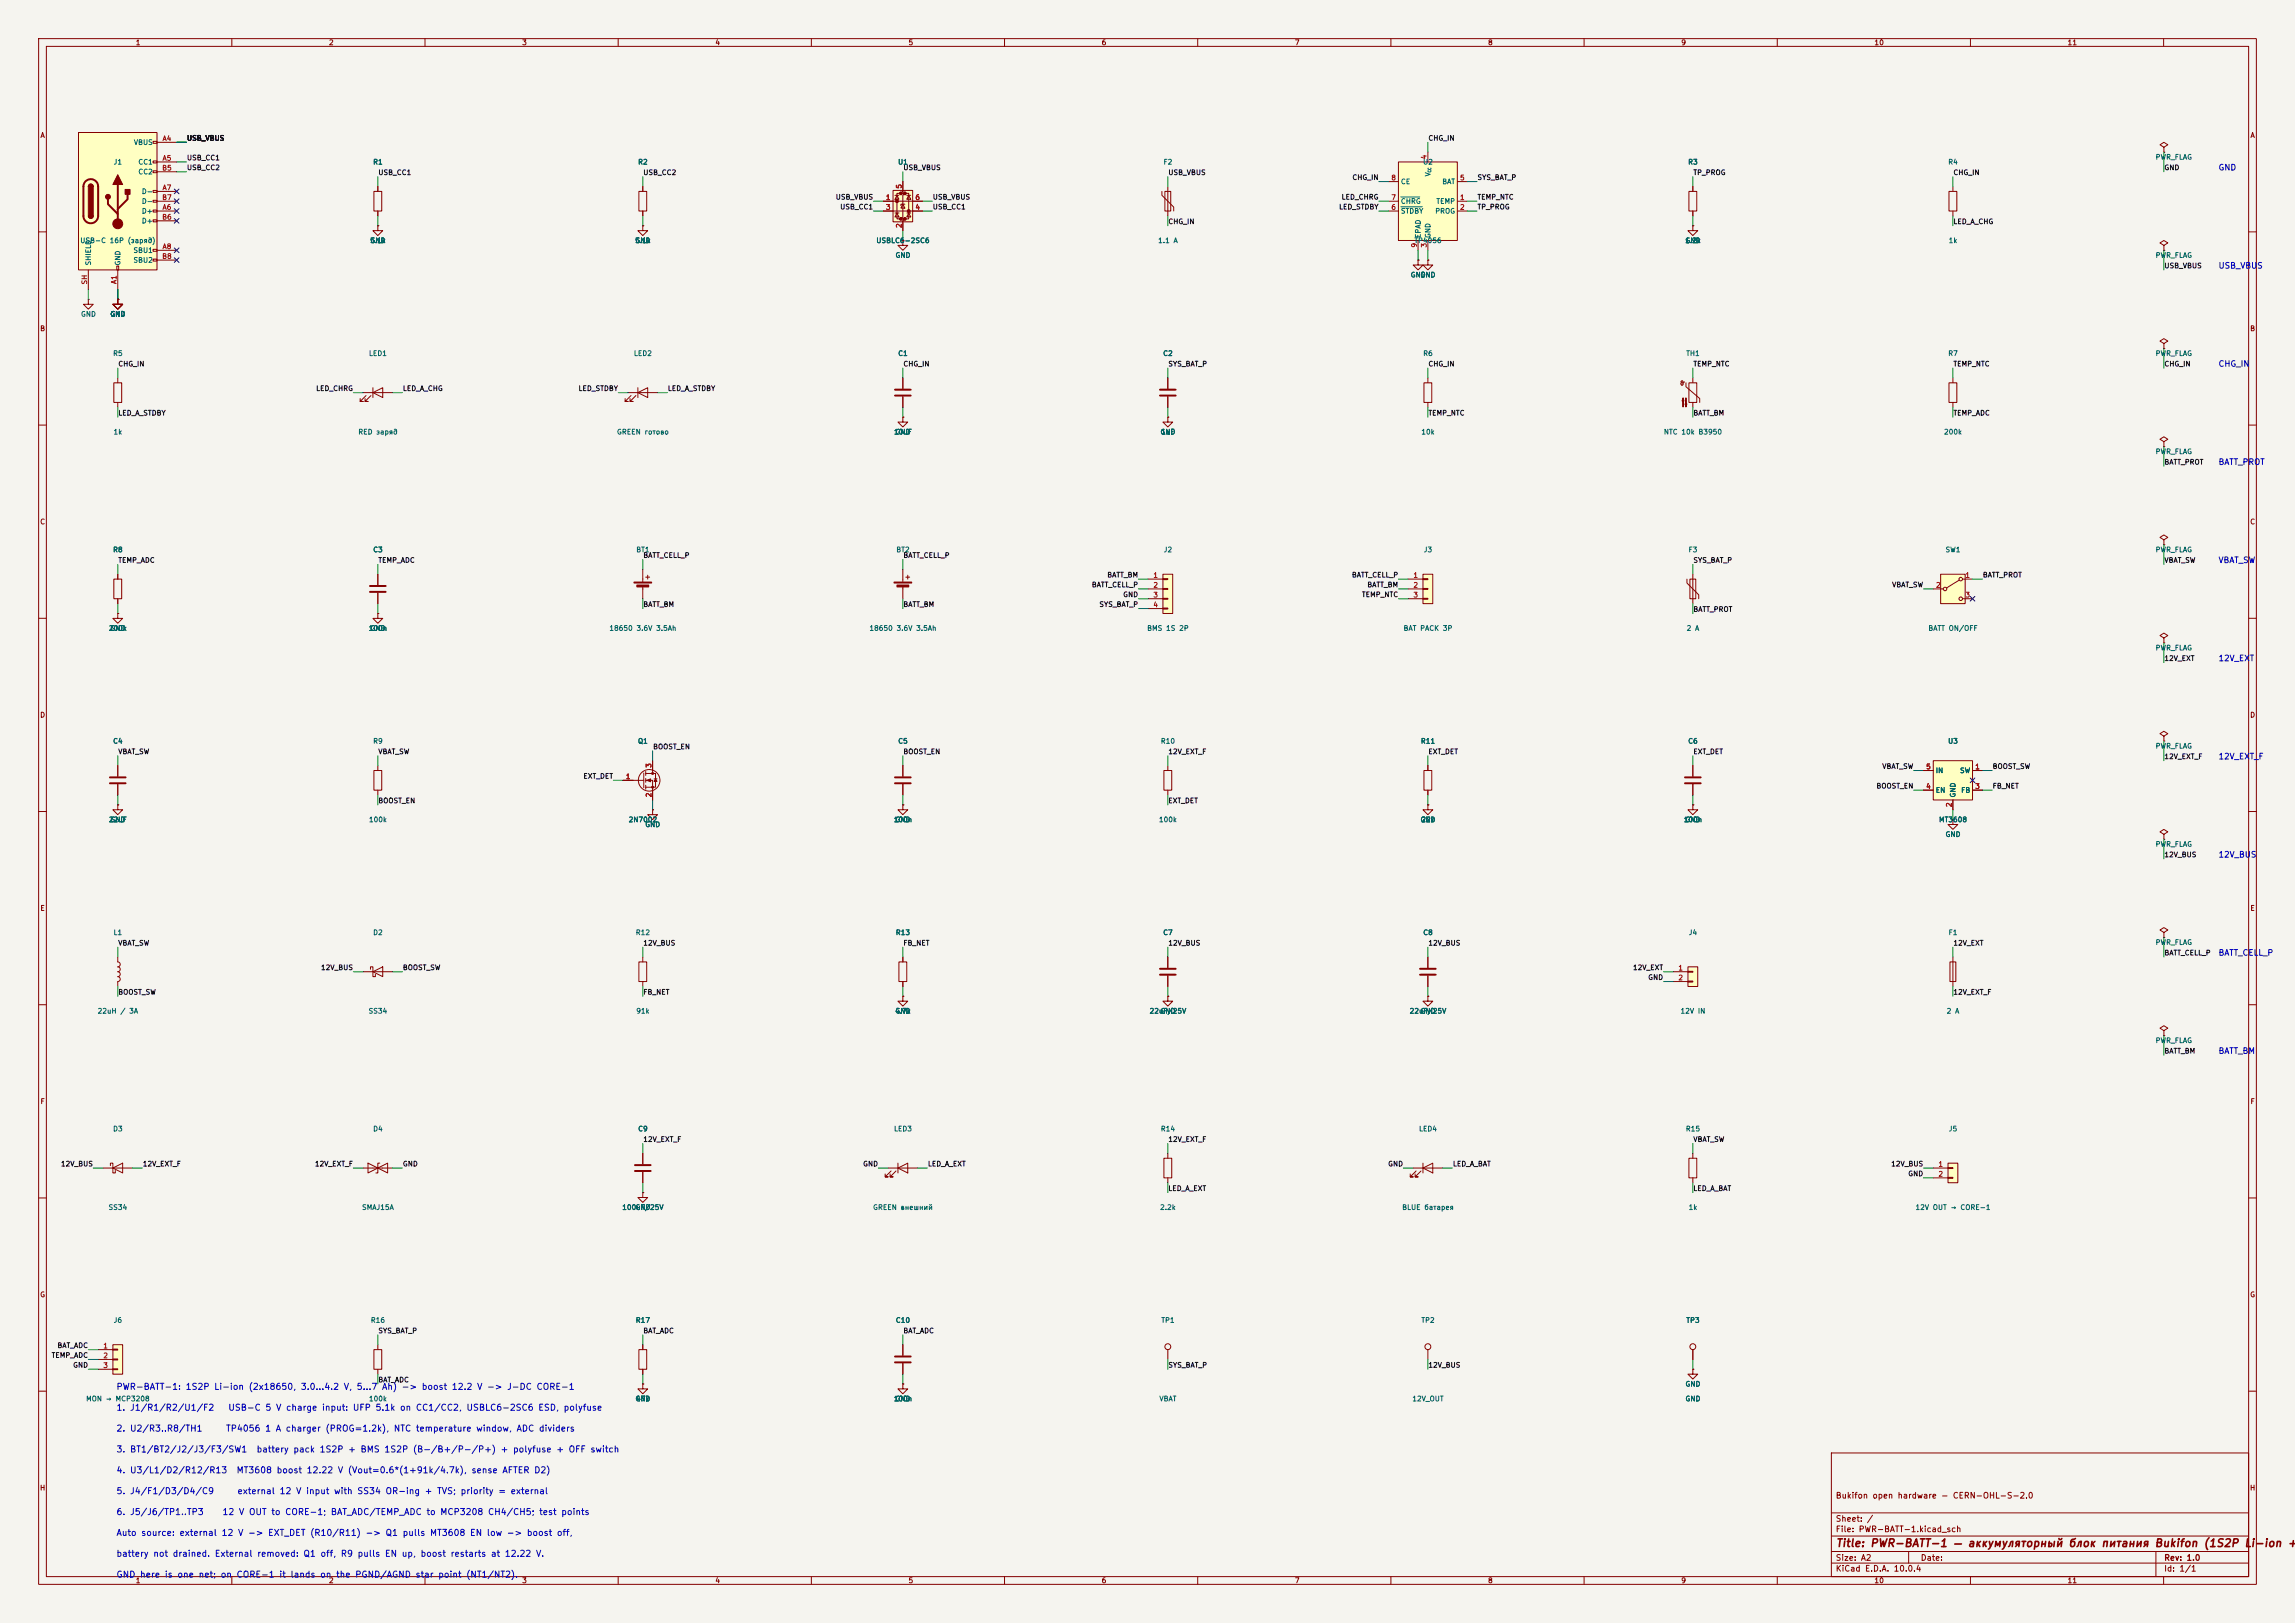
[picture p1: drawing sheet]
<svg xmlns="http://www.w3.org/2000/svg" width="594mm" height="420mm" viewBox="0 0 594 420" stroke-linecap="round" stroke-linejoin="round" font-family="sans-serif">
<defs><g id="words">
<text font-size="2" fill="#840000" x="475" y="400.8">Title: PWR-BATT-1 — аккумуляторный блок питания Bukifon (1S2P Li-ion +</text>
<g font-size="1.6" fill="#0000c2">
<text x="30" y="365.4">1. J1/R1/R2/U1/F2</text>
<text x="30" y="360">PWR-BATT-1: 1S2P Li-ion (2x18650, 3.0...4.2 V, 5...7 Ah) -&gt; boost 12.2 V -&gt; J-DC CORE-1</text>
<text x="59" y="365.4">USB-C 5 V charge input: UFP 5.1k on CC1/CC2, USBLC6-2SC6 ESD, polyfuse</text>
<text x="30" y="370.8">2. U2/R3..R8/TH1</text>
<text x="58.3" y="370.8">TP4056 1 A charger (PROG=1.2k), NTC temperature window, ADC dividers</text>
<text x="30" y="376.2">3. BT1/BT2/J2/J3/F3/SW1</text>
<text x="66.3" y="376.2">battery pack 1S2P + BMS 1S2P (B-/B+/P-/P+) + polyfuse + OFF switch</text>
<text x="30" y="381.6">4. U3/L1/D2/R12/R13</text>
<text x="61.1" y="381.6">MT3608 boost 12.22 V (Vout=0.6*(1+91k/4.7k), sense AFTER D2)</text>
<text x="30" y="387">5. J4/F1/D3/D4/C9</text>
<text x="61.3" y="387">external 12 V input with SS34 OR-ing + TVS; priority = external</text>
<text x="30" y="392.4">6. J5/J6/TP1..TP3</text>
<text x="57.4" y="392.4">12 V OUT to CORE-1; BAT_ADC/TEMP_ADC to MCP3208 CH4/CH5; test points</text>
<text x="30" y="397.8">Auto source: external 12 V -&gt; EXT_DET (R10/R11) -&gt; Q1 pulls MT3608 EN low -&gt; boost off,</text>
<text x="30" y="403.2">battery not drained. External removed: Q1 off, R9 pulls EN up, boost restarts at 12.22 V.</text>
<text x="30" y="408.6">GND here is one net; on</text>
<text x="61.1" y="408.6">CORE-1 it lands on the PGND/AGND star point (NT1/NT2).</text>
</g>
<g font-size="1.5" fill="#0000c2">
<text x="574.1" y="44.5">GND</text>
<text x="574.1" y="69.9">USB_VBUS</text>
<text x="574.1" y="95.3">CHG_IN</text>
<text x="574.1" y="120.7">BATT_PROT</text>
<text x="574.1" y="146.1">VBAT_SW</text>
<text x="574.1" y="171.5">12V_EXT</text>
<text x="574.1" y="196.9">12V_EXT_F</text>
<text x="574.1" y="222.3">12V_BUS</text>
<text x="574.1" y="247.7">BATT_CELL_P</text>
<text x="574.1" y="273.1">BATT_BM</text>
</g>
<g font-size="1.5" fill="#840000">
<text x="475" y="388.1">Bukifon open hardware - CERN-OHL-S-2.0</text>
<text x="475" y="394.1">Sheet: /</text>
<text x="475" y="396.8">File: PWR-BATT-1.kicad_sch</text>
<text x="475" y="407">KiCad E.D.A. 10.0.4</text>
<text x="475" y="404.2">Size: A2</text>
<text x="497" y="404.2">Date:</text>
<text x="560" y="404.2">Rev: 1.0</text>
<text x="560" y="407">Id: 1/1</text>
</g>
<g font-size="1.3" fill="#840000">
<text x="35" y="12">1</text>
<text x="85" y="12">2</text>
<text x="135" y="12">3</text>
<text x="185" y="12">4</text>
<text x="235" y="12">5</text>
<text x="285" y="12">6</text>
<text x="335" y="12">7</text>
<text x="385" y="12">8</text>
<text x="435" y="12">9</text>
<text x="485" y="12">10</text>
<text x="535" y="12">11</text>
<text x="10.3" y="36">A</text>
<text x="582.3" y="36">A</text>
<text x="10.3" y="86">B</text>
<text x="582.3" y="86">B</text>
<text x="10.3" y="136">C</text>
<text x="582.3" y="136">C</text>
<text x="10.3" y="186">D</text>
<text x="582.3" y="186">D</text>
<text x="10.3" y="236">E</text>
<text x="582.3" y="236">E</text>
<text x="10.3" y="286">F</text>
<text x="582.3" y="286">F</text>
<text x="10.3" y="336">G</text>
<text x="582.3" y="336">G</text>
<text x="10.2" y="386">H</text>
<text x="582.2" y="386">H</text>
<text x="35" y="410">1</text>
<text x="85" y="410">2</text>
<text x="135" y="410">3</text>
<text x="185" y="410">4</text>
<text x="235" y="410">5</text>
<text x="285" y="410">6</text>
<text x="335" y="410">7</text>
<text x="385" y="410">8</text>
<text x="435" y="410">9</text>
<text x="485" y="410">10</text>
<text x="535" y="410">11</text>
</g>
<g font-size="1.3" fill="#006464">
<text x="34.5" y="37.8">VBUS</text>
<text x="557.8" y="41.6">PWR_FLAG</text>
<text x="29.3" y="42.9">J1</text>
<text x="35.7" y="42.9">CC1</text>
<text x="35.7" y="45.4">CC2</text>
<text x="96.4" y="42.9">R1</text>
<text x="165" y="42.9">R2</text>
<text x="232.3" y="42.9">U1</text>
<text x="301" y="42.9">F2</text>
<text x="362.5" y="48">CE</text>
<text x="368.2" y="42.9">U2</text>
<text x="370.5" y="45.8" transform="rotate(-90 370.5 45.8)">V</text>
<text x="373.2" y="48">BAT</text>
<text x="436.8" y="42.9">R3</text>
<text x="504.1" y="42.9">R4</text>
<text x="36.6" y="50.5">D-</text>
<text x="36.6" y="53">D-</text>
<text x="362.5" y="53">CHRG</text>
<text x="371.6" y="53">TEMP</text>
<text x="36.6" y="55.6">D+</text>
<text x="36.6" y="58.1">D+</text>
<text x="362.5" y="55.6">STDBY</text>
<text x="371.3" y="55.6">PROG</text>
<text x="20.6" y="63.2">USB-C 16P (заряд)</text>
<text x="34.4" y="65.7">SBU1</text>
<text x="95.7" y="63.2">5.1k</text>
<text x="95.8" y="63.2">GND</text>
<text x="164.2" y="63.2">5.1k</text>
<text x="164.3" y="63.2">GND</text>
<text x="226.7" y="63.2">USBLC6-2SC6</text>
<text x="299.6" y="63.2">1.1 A</text>
<text x="365.9" y="63.2">TP4056</text>
<text x="368" y="61.7" transform="rotate(-90 368 61.7)">EPAD</text>
<text x="370.5" y="61.7" transform="rotate(-90 370.5 61.7)">GND</text>
<text x="436" y="63.2">1.2k</text>
<text x="436.1" y="63.2">GND</text>
<text x="504.2" y="63.2">1k</text>
<text x="23.8" y="68.8" transform="rotate(-90 23.8 68.8)">SHIELD</text>
<text x="31.5" y="68.8" transform="rotate(-90 31.5 68.8)">GND</text>
<text x="34.4" y="68.3">SBU2</text>
<text x="231.6" y="67">GND</text>
<text x="557.8" y="67">PWR_FLAG</text>
<text x="365" y="72.1">GND</text>
<text x="367.5" y="72.1">GND</text>
<text x="20.8" y="82.3">GND</text>
<text x="28.4" y="82.3">GND</text>
<text x="29.1" y="92.4">R5</text>
<text x="95.4" y="92.4">LED1</text>
<text x="163.9" y="92.4">LED2</text>
<text x="232.3" y="92.4">C1</text>
<text x="300.9" y="92.4">C2</text>
<text x="368.2" y="92.4">R6</text>
<text x="436.3" y="92.4">TH1</text>
<text x="504.1" y="92.4">R7</text>
<text x="557.8" y="92.4">PWR_FLAG</text>
<text x="29.3" y="112.7">1k</text>
<text x="92.6" y="112.7">RED заряд</text>
<text x="159.6" y="112.7">GREEN готово</text>
<text x="231.3" y="112.7">10uF</text>
<text x="231.6" y="112.7">GND</text>
<text x="300.2" y="112.7">GND</text>
<text x="300.4" y="112.7">1uF</text>
<text x="367.7" y="112.7">10k</text>
<text x="430.5" y="112.7">NTC 10k B3950</text>
<text x="503" y="112.7">200k</text>
<text x="557.8" y="117.8">PWR_FLAG</text>
<text x="29.1" y="143.2">R8</text>
<text x="96.4" y="143.2">C3</text>
<text x="164.5" y="143.2">BT1</text>
<text x="231.9" y="143.2">BT2</text>
<text x="301.1" y="143.2">J2</text>
<text x="368.4" y="143.2">J3</text>
<text x="436.9" y="143.2">F3</text>
<text x="503.4" y="143.2">SW1</text>
<text x="557.8" y="143.2">PWR_FLAG</text>
<text x="28.1" y="163.5">200k</text>
<text x="28.4" y="163.5">GND</text>
<text x="95.3" y="163.5">100n</text>
<text x="95.8" y="163.5">GND</text>
<text x="157.6" y="163.5">18650 3.6V 3.5Ah</text>
<text x="224.9" y="163.5">18650 3.6V 3.5Ah</text>
<text x="296.8" y="163.5">BMS 1S 2P</text>
<text x="363.1" y="163.5">BAT PACK 3P</text>
<text x="436.4" y="163.5">2 A</text>
<text x="499" y="163.5">BATT ON/OFF</text>
<text x="557.8" y="168.6">PWR_FLAG</text>
<text x="29.1" y="192.7">C4</text>
<text x="96.4" y="192.7">R9</text>
<text x="165" y="192.7">Q1</text>
<text x="232.3" y="192.7">C5</text>
<text x="300.3" y="192.7">R10</text>
<text x="367.6" y="192.7">R11</text>
<text x="436.8" y="192.7">C6</text>
<text x="504.1" y="192.7">U3</text>
<text x="557.8" y="194">PWR_FLAG</text>
<text x="500.9" y="200.4">IN</text>
<text x="507.2" y="200.4">SW</text>
<text x="500.9" y="205.4">EN</text>
<text x="506.4" y="206.5" transform="rotate(-90 506.4 206.5)">GND</text>
<text x="507.5" y="205.4">FB</text>
<text x="28.1" y="213.1">22uF</text>
<text x="28.4" y="213.1">GND</text>
<text x="95.4" y="213.1">100k</text>
<text x="162.6" y="213.1">2N7002</text>
<text x="166.9" y="214.3">GND</text>
<text x="231.2" y="213.1">100n</text>
<text x="231.6" y="213.1">GND</text>
<text x="299.8" y="213.1">100k</text>
<text x="367.5" y="213.1">GND</text>
<text x="367.7" y="213.1">22k</text>
<text x="435.7" y="213.1">100n</text>
<text x="436.1" y="213.1">GND</text>
<text x="501.7" y="213.1">MT3608</text>
<text x="503.4" y="216.9">GND</text>
<text x="557.8" y="219.4">PWR_FLAG</text>
<text x="29.3" y="242.3">L1</text>
<text x="96.4" y="242.3">D2</text>
<text x="164.4" y="242.3">R12</text>
<text x="231.7" y="242.3">R13</text>
<text x="300.9" y="242.3">C7</text>
<text x="368.2" y="242.3">C8</text>
<text x="437" y="242.3">J4</text>
<text x="504.2" y="242.3">F1</text>
<text x="557.8" y="244.8">PWR_FLAG</text>
<text x="25.1" y="262.6">22uH / 3A</text>
<text x="95.3" y="262.6">SS34</text>
<text x="164.5" y="262.6">91k</text>
<text x="231.6" y="262.6">4.7k</text>
<text x="231.6" y="262.6">GND</text>
<text x="297.4" y="262.6">22uF/25V</text>
<text x="300.2" y="262.6">GND</text>
<text x="364.7" y="262.6">22uF/25V</text>
<text x="367.5" y="262.6">GND</text>
<text x="434.8" y="262.6">12V IN</text>
<text x="503.7" y="262.6">2 A</text>
<text x="557.8" y="270.2">PWR_FLAG</text>
<text x="29.1" y="293.1">D3</text>
<text x="96.4" y="293.1">D4</text>
<text x="165" y="293.1">C9</text>
<text x="231.3" y="293.1">LED3</text>
<text x="300.3" y="293.1">R14</text>
<text x="367.1" y="293.1">LED4</text>
<text x="436.2" y="293.1">R15</text>
<text x="504.3" y="293.1">J5</text>
<text x="28" y="313.4">SS34</text>
<text x="93.6" y="313.4">SMAJ15A</text>
<text x="160.9" y="313.4">100uF/25V</text>
<text x="164.3" y="313.4">GND</text>
<text x="225.8" y="313.4">GREEN внешний</text>
<text x="300.1" y="313.4">2.2k</text>
<text x="362.8" y="313.4">BLUE батарея</text>
<text x="436.9" y="313.4">1k</text>
<text x="495.7" y="313.4">12V OUT → CORE-1</text>
<text x="29.3" y="342.6">J6</text>
<text x="95.8" y="342.6">R16</text>
<text x="164.4" y="342.6">R17</text>
<text x="231.7" y="342.6">C10</text>
<text x="300.4" y="342.6">TP1</text>
<text x="367.7" y="342.6">TP2</text>
<text x="436.3" y="342.6">TP3</text>
<text x="436.1" y="359.1">GND</text>
<text x="22.2" y="362.9">MON → MCP3208</text>
<text x="95.4" y="362.9">100k</text>
<text x="164.3" y="362.9">GND</text>
<text x="164.5" y="362.9">47k</text>
<text x="231.2" y="362.9">100n</text>
<text x="231.6" y="362.9">GND</text>
<text x="300" y="362.9">VBAT</text>
<text x="365.4" y="362.9">12V_OUT</text>
<text x="436.1" y="362.9">GND</text>
</g>
<g font-size="1.3" fill="#a90000">
<text x="41.9" y="36.8">A4</text>
<text x="41.9" y="41.9">A5</text>
<text x="369.5" y="41.3" transform="rotate(-90 369.5 41.3)">4</text>
<text x="41.8" y="44.4">B5</text>
<text x="360" y="47">8</text>
<text x="377.8" y="47">5</text>
<text x="41.8" y="52">B7</text>
<text x="41.9" y="49.5">A7</text>
<text x="229.2" y="52">1</text>
<text x="233.7" y="49" transform="rotate(-90 233.7 49)">5</text>
<text x="236.8" y="52">6</text>
<text x="360" y="52">7</text>
<text x="377.8" y="52">1</text>
<text x="41.8" y="57.1">B6</text>
<text x="41.9" y="54.6">A6</text>
<text x="229.2" y="54.6">3</text>
<text x="233.7" y="59.1" transform="rotate(-90 233.7 59.1)">2</text>
<text x="236.8" y="54.6">4</text>
<text x="360" y="54.6">6</text>
<text x="377.8" y="54.6">2</text>
<text x="41.9" y="64.7">A8</text>
<text x="367" y="64.2" transform="rotate(-90 367 64.2)">9</text>
<text x="369.5" y="64.2" transform="rotate(-90 369.5 64.2)">3</text>
<text x="41.8" y="67.3">B8</text>
<text x="22.8" y="73.8" transform="rotate(-90 22.8 73.8)">SH</text>
<text x="30.5" y="73.6" transform="rotate(-90 30.5 73.6)">A1</text>
<text x="298.4" y="149.8">1</text>
<text x="365.7" y="149.8">1</text>
<text x="508.6" y="149.8">1</text>
<text x="298.4" y="152.4">2</text>
<text x="298.4" y="154.9">3</text>
<text x="365.7" y="152.4">2</text>
<text x="365.7" y="154.9">3</text>
<text x="500.9" y="152.4">2</text>
<text x="508.6" y="154.9">3</text>
<text x="298.4" y="157.5">4</text>
<text x="161.9" y="201.9">1</text>
<text x="168.9" y="198.8" transform="rotate(-90 168.9 198.8)">3</text>
<text x="498.4" y="199.4">5</text>
<text x="511.1" y="199.4">1</text>
<text x="168.9" y="206.4" transform="rotate(-90 168.9 206.4)">2</text>
<text x="498.4" y="204.4">4</text>
<text x="505.4" y="209" transform="rotate(-90 505.4 209)">2</text>
<text x="511.1" y="204.4">3</text>
<text x="434.3" y="251.4">1</text>
<text x="434.3" y="254">2</text>
<text x="501.6" y="302.2">1</text>
<text x="501.6" y="304.8">2</text>
<text x="26.6" y="349.2">1</text>
<text x="26.6" y="351.8">2</text>
<text x="26.6" y="354.3">3</text>
</g>
<g font-size="1.3" fill="#0f0f0f">
<text x="48.3" y="36.7">USB_VBUS</text>
<text x="48.3" y="41.8">USB_CC1</text>
<text x="369.6" y="36.7">CHG_IN</text>
<text x="48.3" y="44.3">USB_CC2</text>
<text x="97.8" y="45.6">USB_CC1</text>
<text x="166.4" y="45.6">USB_CC2</text>
<text x="233.7" y="44.3">USB_VBUS</text>
<text x="302.3" y="45.6">USB_VBUS</text>
<text x="349.9" y="46.9">CHG_IN</text>
<text x="382.3" y="46.9">SYS_BAT_P</text>
<text x="438.1" y="45.6">TP_PROG</text>
<text x="505.5" y="45.6">CHG_IN</text>
<text x="560.1" y="44.3">GND</text>
<text x="216.2" y="51.9">USB_VBUS</text>
<text x="241.3" y="51.9">USB_VBUS</text>
<text x="347.1" y="51.9">LED_CHRG</text>
<text x="382.3" y="51.9">TEMP_NTC</text>
<text x="217.3" y="54.5">USB_CC1</text>
<text x="241.3" y="54.5">USB_CC1</text>
<text x="302.3" y="58.3">CHG_IN</text>
<text x="346.4" y="54.5">LED_STDBY</text>
<text x="382.3" y="54.5">TP_PROG</text>
<text x="505.5" y="58.3">LED_A_CHG</text>
<text x="560.1" y="69.7">USB_VBUS</text>
<text x="30.5" y="95.1">CHG_IN</text>
<text x="233.7" y="95.1">CHG_IN</text>
<text x="302.3" y="95.1">SYS_BAT_P</text>
<text x="369.6" y="95.1">CHG_IN</text>
<text x="438.1" y="95.1">TEMP_NTC</text>
<text x="505.5" y="95.1">TEMP_NTC</text>
<text x="560.1" y="95.1">CHG_IN</text>
<text x="81.7" y="101.5">LED_CHRG</text>
<text x="104.1" y="101.5">LED_A_CHG</text>
<text x="149.6" y="101.5">LED_STDBY</text>
<text x="172.7" y="101.5">LED_A_STDBY</text>
<text x="30.5" y="107.8">LED_A_STDBY</text>
<text x="369.6" y="107.8">TEMP_NTC</text>
<text x="438.1" y="107.8">BATT_BM</text>
<text x="505.5" y="107.8">TEMP_ADC</text>
<text x="560.1" y="120.5">BATT_PROT</text>
<text x="30.5" y="145.9">TEMP_ADC</text>
<text x="97.8" y="145.9">TEMP_ADC</text>
<text x="166.4" y="144.7">BATT_CELL_P</text>
<text x="233.7" y="144.7">BATT_CELL_P</text>
<text x="286.5" y="149.7">BATT_BM</text>
<text x="349.8" y="149.7">BATT_CELL_P</text>
<text x="438.1" y="145.9">SYS_BAT_P</text>
<text x="513.1" y="149.7">BATT_PROT</text>
<text x="560.1" y="145.9">VBAT_SW</text>
<text x="282.5" y="152.3">BATT_CELL_P</text>
<text x="290.6" y="154.8">GND</text>
<text x="352.4" y="154.8">TEMP_NTC</text>
<text x="353.8" y="152.3">BATT_BM</text>
<text x="489.6" y="152.3">VBAT_SW</text>
<text x="166.4" y="157.4">BATT_BM</text>
<text x="233.7" y="157.4">BATT_BM</text>
<text x="284.4" y="157.4">SYS_BAT_P</text>
<text x="438.1" y="158.6">BATT_PROT</text>
<text x="560.1" y="171.3">12V_EXT</text>
<text x="30.5" y="195.5">VBAT_SW</text>
<text x="97.8" y="195.5">VBAT_SW</text>
<text x="168.9" y="194.2">BOOST_EN</text>
<text x="233.7" y="195.5">BOOST_EN</text>
<text x="302.3" y="195.5">12V_EXT_F</text>
<text x="369.6" y="195.5">EXT_DET</text>
<text x="438.1" y="195.5">EXT_DET</text>
<text x="560.1" y="196.7">12V_EXT_F</text>
<text x="150.9" y="201.8">EXT_DET</text>
<text x="487.1" y="199.3">VBAT_SW</text>
<text x="515.6" y="199.3">BOOST_SW</text>
<text x="97.8" y="208.2">BOOST_EN</text>
<text x="302.3" y="208.2">EXT_DET</text>
<text x="485.5" y="204.3">BOOST_EN</text>
<text x="515.6" y="204.3">FB_NET</text>
<text x="560.1" y="222.1">12V_BUS</text>
<text x="30.5" y="245">VBAT_SW</text>
<text x="166.4" y="245">12V_BUS</text>
<text x="233.7" y="245">FB_NET</text>
<text x="302.3" y="245">12V_BUS</text>
<text x="369.6" y="245">12V_BUS</text>
<text x="505.5" y="245">12V_EXT</text>
<text x="83" y="251.3">12V_BUS</text>
<text x="104.1" y="251.3">BOOST_SW</text>
<text x="422.5" y="251.3">12V_EXT</text>
<text x="560.1" y="247.5">BATT_CELL_P</text>
<text x="30.5" y="257.7">BOOST_SW</text>
<text x="166.4" y="257.7">FB_NET</text>
<text x="426.5" y="253.9">GND</text>
<text x="505.5" y="257.7">12V_EXT_F</text>
<text x="560.1" y="272.9">BATT_BM</text>
<text x="166.4" y="295.8">12V_EXT_F</text>
<text x="302.3" y="295.8">12V_EXT_F</text>
<text x="438.1" y="295.8">VBAT_SW</text>
<text x="15.6" y="302.1">12V_BUS</text>
<text x="36.8" y="302.1">12V_EXT_F</text>
<text x="81.4" y="302.1">12V_EXT_F</text>
<text x="104.1" y="302.1">GND</text>
<text x="223.3" y="302.1">GND</text>
<text x="240" y="302.1">LED_A_EXT</text>
<text x="359.1" y="302.1">GND</text>
<text x="375.9" y="302.1">LED_A_BAT</text>
<text x="489.4" y="302.1">12V_BUS</text>
<text x="493.8" y="304.7">GND</text>
<text x="302.3" y="308.5">LED_A_EXT</text>
<text x="438.1" y="308.5">LED_A_BAT</text>
<text x="97.8" y="345.3">SYS_BAT_P</text>
<text x="166.4" y="345.3">BAT_ADC</text>
<text x="233.7" y="345.3">BAT_ADC</text>
<text x="13.2" y="351.7">TEMP_ADC</text>
<text x="14.7" y="349.1">BAT_ADC</text>
<text x="18.8" y="354.2">GND</text>
<text x="97.8" y="358">BAT_ADC</text>
<text x="302.3" y="354.2">SYS_BAT_P</text>
<text x="369.6" y="354.2">12V_BUS</text>
</g>
<text font-size=".8" fill="#006464" x="370.6" y="44.7" transform="rotate(-90 370.6 44.7)">CC</text>
</g></defs>
<path d="M0 0h594v420h-594z" fill="#f5f4ef" stroke="#f5f4ef" stroke-width=".26"/>
<g fill="none" stroke="#840000" stroke-width=".26">
<path d="M10 10h574v400h-574zM12 12h570v396h-570zM60 10v2M110 10v2M160 10v2M210 10v2M260 10v2M310 10v2M360 10v2M410 10v2M460 10v2M510 10v2"/>
<path d="M560 10v2M560.1 38.1l1-.6-1-.7-1 .7 1 .6v1.3M560.1 39.4h.1M504.4 49.5h2.1v5.1h-2.1zM505.5 48.3v1.2M505.5 54.6v1.3M10 60h2M560.1 63.5l1-.6-1-.7-1 .7 1 .6v1.3M560.1 64.8h.1M582 60h2M504.4 99.1h2.1v5h-2.1zM505.5 97.8v1.3"/>
<path d="M560.1 88.9l1-.6-1-.7-1 .7 1 .6v1.3M560.1 90.2h.1M10 110h2M505.5 104.1v1.3M560.1 114.3l1-.6-1-.7-1 .7 1 .6v1.3M560.1 115.6h.1M582 110h2M166.4 147.3v3.3M166.4 151.6v3.3M167.1 149.4h1M167.6 148.8v1.1M10 160h2"/>
<path d="M582 160h2M438.1 198.1v2.8M10 210h2M438.1 208.3v1.3h1.3l-1.3 1.2-1.2-1.2h1.2M438.1 208.3h.1M438.1 202.9v2.8M582 210h2M10 260h2M582 260h2M301.2 299.7h2.1v5.1h-2.1zM302.3 298.5v1.2M10 310h2"/>
<path d="M26.7 302.3h7.6M28.6 301.6v-.6h.6v2.5h.6v-.6M29.2 302.3l2.5-1.3v2.5zM229.9 302.3h7.6M230.6 303l-1.5 1.5h.8h-.8v-.7M231.9 303l-1.5 1.5h.7h-.7v-.7M232.4 302.3l2.5-1.3v2.5zM232.4 301v2.5M302.3 304.8v1.3M582 310h2M233.7 358.1v1.3h1.2l-1.2 1.3-1.3-1.3h1.3M233.7 358.1h.1"/>
<path d="M233.7 348v2.8M233.7 352.8v2.8M302.3 349.3v2.5M10 360h2M474 376h108v32h-108zM582 360h2M474 397.5h108M474 391.5h108M60 408v2M110 408v2M160 408v2M210 408v2"/>
<path d="M260 408v2M310 408v2M360 408v2M410 408v2M460 408v2M474 404.5h108M474 401.5h108M494 401.5v3M510 408v2M558 401.5v6.5M560 408v2"/>
<circle cx="302.3" cy="348.5" r=".76"/>
</g>
<g fill="#840000" stroke="#840000" stroke-width=".26">
<path d="M164.1 150.6h4.6v.3h-4.6z"/>
<path d="M164.8 151.4h3.1v.5h-3.1z"/>
</g>
<path d="M436.1 201.2h4.1M436.1 202.7h4.1M231.6 351h4.1M231.6 352.6h4.1" fill="none" stroke="#840000" stroke-width=".51"/>
<path d="M301 148.6h2.5v10.2h-2.5z" fill="#ffffc2"/>
<g fill="none" stroke="#840000" stroke-width=".26">
<path d="M297.2 149.9h3.8M297.2 152.4h3.8M297.2 154.9h3.8M297.2 157.5h3.8M301 148.6h2.5v10.2h-2.5zM301 149.7h1.3v.3h-1.3zM301 152.3h1.3v.2h-1.3zM301 154.8h1.3v.3h-1.3zM301 157.4h1.3v.2h-1.3zM301.2 199.4h2.1v5.1h-2.1zM302.3 198.1v1.3M168.9 209.6v1.2h1.3l-1.3 1.3-1.3-1.3h1.3"/>
<path d="M168.9 209.6h.1M302.3 204.5v1.2M165.4 248.9h2v5.1h-2zM166.4 247.7v1.2M166.4 254v1.3M437.1 299.7h2.1v5.1h-2.1zM438.1 298.5v1.2M365.8 302.3h7.6M366.5 303l-1.5 1.5h.8h-.8v-.7M367.8 303l-1.5 1.5h.7h-.7v-.7M368.3 302.3l2.5-1.3v2.5zM368.3 301v2.5"/>
<path d="M438.1 304.8v1.3M369.6 349.3v2.5M438.1 354.3v1.3h1.3l-1.3 1.3-1.2-1.3h1.2M438.1 354.3h.1M438.1 349.3v2.5"/>
<circle cx="369.6" cy="348.5" r=".76"/>
<circle cx="438.2" cy="348.5" r=".76"/>
</g>
<path d="M504.2 301h2.5v5.1h-2.5z" fill="#ffffc2"/>
<path d="M500.4 302.3h3.8M500.4 304.8h3.8M504.2 301h2.5v5.1h-2.5zM504.2 302.1h1.3v.3h-1.3zM504.2 304.7h1.3v.2h-1.3z" fill="none" stroke="#840000" stroke-width=".26"/>
<path d="M436.9 250.2h2.5v5.1h-2.5z" fill="#ffffc2"/>
<g fill="none" stroke="#840000" stroke-width=".26">
<path d="M167.1 199.6v1.1M168.9 196.9v3.3M368.6 199.4h2v5.1h-2zM369.6 198.1v1.3M161.3 201.9h5.3M166.6 200v3.8M167.1 200.2h2.6v3.5h-2.6M167.1 201.9h1.8v5.1M167.1 201.4v1M167.1 203.2v1M169.3 201.5h.8M169.7 201.5l.4 .7h-.8z"/>
<path d="M369.6 208.3v1.3h1.2l-1.2 1.2-1.3-1.2h1.3M369.6 208.3h.1M369.6 204.5v1.2M232.7 248.9h2v5.1h-2zM233.7 257.8v1.3h1.2l-1.2 1.3-1.3-1.3h1.3M233.7 257.8h.1M233.7 247.7v1.2M233.7 254v1.3M302.3 257.8v1.3h1.2l-1.2 1.3-1.3-1.3h1.3M302.3 257.8h.1M302.3 247.7v2.7M302.3 252.5v2.8"/>
<path d="M369.6 257.8v1.3h1.2l-1.2 1.3-1.3-1.3h1.3M369.6 257.8h.1M369.6 247.7v2.7M369.6 252.5v2.8M433.1 251.5h3.8M433.1 254h3.8M436.9 250.2h2.5v5.1h-2.5zM436.9 251.3h1.2v.3h-1.2zM436.9 253.9h1.2v.2h-1.2z"/>
<circle cx="168" cy="201.9" r="2.79"/>
</g>
<g fill="#840000" stroke="#840000" stroke-width=".26">
<path d="M167.4 201.9l1-.4v.8z"/>
<circle cx="168.9" cy="200.2" r=".25"/>
<circle cx="168.9" cy="203.7" r=".25"/>
</g>
<path d="M300.2 250.7h4.1M300.2 252.2h4.1M367.5 250.7h4.1M367.5 252.2h4.1" fill="none" stroke="#840000" stroke-width=".51"/>
<path d="M368.3 148.6h2.5v7.6h-2.5z" fill="#ffffc2"/>
<g fill="none" stroke="#840000" stroke-width=".26">
<path d="M233.7 147.3v3.3M233.7 151.6v3.3M234.4 149.4h1.1M234.9 148.8v1.1M364.5 149.9h3.8M364.5 152.4h3.8M364.5 154.9h3.8M368.3 148.6h2.5v7.6h-2.5zM368.3 149.7h1.3v.3h-1.3zM368.3 152.3h1.3v.2h-1.3zM368.3 154.8h1.3v.3h-1.3zM436.6 149.9v1l3.1 3v1"/>
<path d="M437.4 149.9h1.5v5h-1.5zM438.1 148.6v7.6M560.1 165.1l1-.6-1-.7-1 .7 1 .6v1.3M560.1 166.4h.1M233.7 198.1v2.8M560.1 190.5l1-.6-1-.7-1 .7 1 .6v1.3M560.1 191.8h.1M233.7 208.3v1.3h1.2l-1.2 1.2-1.3-1.2h1.3M233.7 208.3h.1M233.7 202.9v2.8M560.1 215.9l1-.6-1-.7-1 .7 1 .6v1.3M560.1 217.2h.1"/>
<path d="M560.1 241.3l1-.6-1-.7-1 .7 1 .6v1.3M560.1 242.6h.1M560.1 266.7l1-.6-1-.7-1 .7 1 .6v1.3M560.1 268h.1M166.4 298.5v2.7M166.4 308.6v1.3h1.2l-1.2 1.3-1.3-1.3h1.3M166.4 308.6h.1M166.4 303.3v2.8M165.4 349.3h2v5h-2zM166.4 358.1v1.3h1.2l-1.2 1.3-1.3-1.3h1.3M166.4 358.1h.1M166.4 348v1.3"/>
<path d="M166.4 354.3v1.3"/>
</g>
<g fill="#840000" stroke="#840000" stroke-width=".26">
<path d="M231.4 150.6h4.6v.3h-4.6z"/>
<path d="M232.2 151.4h3v.5h-3z"/>
</g>
<path d="M231.6 201.2h4.1M231.6 202.7h4.1M164.3 301.5h4.1M164.3 303h4.1" fill="none" stroke="#840000" stroke-width=".51"/>
<path d="M502.3 148.6h6.3v7.6h-6.3z" fill="#ffffc2"/>
<g fill="none" stroke="#840000" stroke-width=".26">
<path d="M500.4 152.4h2.5M502.3 148.6h6.3v7.6h-6.3zM507.1 150.1l-3.3 2M508 149.9h2.5M508 154.9h2.5"/>
<circle cx="503.4" cy="152.4" r=".46"/>
<circle cx="507.5" cy="154.9" r=".46"/>
<circle cx="507.5" cy="149.9" r=".46"/>
</g>
<path d="M500.4 196.9h10.1v10.1h-10.1z" fill="#ffffc2"/>
<g fill="none" stroke="#840000" stroke-width=".26">
<path d="M437.1 49.5h2.1v5.1h-2.1zM438.1 58.4v1.3h1.3l-1.3 1.3-1.2-1.3h1.2M438.1 58.4h.1M438.1 48.3v1.2M438.1 54.6v1.3M369.6 67.3v1.3h1.2l-1.2 1.3-1.3-1.3h1.3M369.6 67.3h.1M368.6 99.1h2v5h-2zM369.6 97.8v1.3M436 98.8l-.6 .3-.2-.1-.1-.3 .3-.1 .2 .1-.2 1-.2-.1-.2-.4M436.4 99.1v1l3.5 3v1M437.1 99.1h2.1v5h-2.1z"/>
<path d="M438.1 97.8v1.3M369.6 104.1v1.3M438.1 104.1v1.3M560.1 139.7l1-.6-1-.7-1 .7 1 .6v1.3M560.1 141h.1M497.8 199.4h2.6M500.4 196.9h10.1v10.1h-10.1zM510.5 199.4h2.6M497.8 204.5h2.6M505.5 212.1v1.3h1.2l-1.2 1.2-1.3-1.2h1.3M505.5 212.1h.1M505.5 207v2.6"/>
<path d="M510.5 204.5h2.6M94 251.5h7.6M95.9 250.8v-.6h.6v2.5h.7v-.6M96.5 251.5l2.6-1.3v2.5zM504.7 248.9h1.5v5.1h-1.5zM505.5 247.7v7.6"/>
</g>
<g fill="#840000" stroke="#840000" stroke-width=".26">
<path d="M435.6 103l.3 .8h-.5l.2-.8v2.3z"/>
<path d="M436.4 103v2.3l-.3-.8h.5l-.2 .8z"/>
</g>
<path d="M361.9 41.9h15.3v20.3h-15.3z" fill="#ffffc2"/>
<path d="M369.6 39.4v2.5M359.4 52.1h2.5M359.4 54.6h2.5M359.4 47h2.5M361.9 41.9h15.3v20.3h-15.3zM377.2 52.1h2.5M377.2 54.6h2.5M377.2 47h2.5M233.7 62.2v1.3h1.2l-1.2 1.3-1.3-1.3h1.3M233.7 62.2h.1M367 62.2v2.6M369.6 62.2v2.6" fill="none" stroke="#840000" stroke-width=".26"/>
<path d="M362.6 53.5h5.5M362.6 51h4.9" fill="none" stroke="#006464" stroke-width=".26"/>
<path d="M231.1 49.3h5.1v8.1h-5.1z" fill="#ffffc2"/>
<g fill="#840000" stroke="#840000" stroke-width=".51">
<circle cx="232.2" cy="52.1" r=".25"/>
<circle cx="233.2" cy="50" r=".25"/>
<circle cx="233.2" cy="56.6" r=".25"/>
<circle cx="234.2" cy="50" r=".25"/>
<circle cx="234.2" cy="56.6" r=".25"/>
<circle cx="235.2" cy="54.6" r=".25"/>
</g>
<g fill="none" stroke="#840000" stroke-width=".26">
<path d="M96.8 49.5h2v5.1h-2zM97.8 58.4v1.3h1.3l-1.3 1.3-1.3-1.3h1.3M97.8 58.4h.1M97.8 48.3v1.2M97.8 54.6v1.3M165.4 49.5h2v5.1h-2zM166.4 58.4v1.3h1.2l-1.2 1.3-1.3-1.3h1.3M166.4 58.4h.1M166.4 48.3v1.2M166.4 54.6v1.3M228.6 52.1h10.2M228.6 54.6h10.2"/>
<path d="M231.1 49.3h5.1v8.1h-5.1zM231.6 55.1h1.1M231.6 50.5h1.1M232.2 50.5l.5 1.1h-1.1zM232.2 55.1l.5 1h-1.1zM233.2 50h-1v6.6h1M233.7 47v2.5l-.5 .5h1l-.5 .5v5.6l-.5 .5h1l-.5 .6v2.5M233.7 52.8l.5 1h-1zM234.2 52.8h-1v.4M234.2 50h1v6.6h-1M234.7 55.1h1M234.7 50.5h1"/>
<path d="M235.2 50.5l.5 1.1h-1zM235.2 55.1l.5 1h-1zM300.7 49.5v1l3.1 3.1v1M301.5 49.5h1.5v5.1h-1.5zM302.3 48.3v7.6M22.9 77.5v1.2h1.2l-1.2 1.3-1.3-1.3h1.3M22.9 77.5h.1M30.5 77.5v1.2h1.2l-1.2 1.3-1.3-1.3h1.3M30.5 77.5h.1M367 67.3v1.3h1.3l-1.3 1.3-1.2-1.3h1.2M367 67.3h.1M29.5 99.1h2v5h-2z"/>
<path d="M30.5 97.8v1.3M233.7 97.8v2.8M302.3 97.8v2.8M30.5 104.1v1.3M94 101.6h7.6M94.7 102.4l-1.5 1.5h.8h-.8v-.8M96 102.4l-1.5 1.5h.7h-.7v-.8M96.5 101.6l2.6-1.3v2.6zM96.5 100.3v2.6M162.6 101.6h7.6M163.3 102.4l-1.5 1.5h.8h-.8v-.8M164.6 102.4l-1.5 1.5h.7h-.7v-.8"/>
<path d="M165.1 101.6l2.5-1.3v2.6zM165.1 100.3v2.6M233.7 108v1.2h1.2l-1.2 1.3-1.3-1.3h1.3M233.7 108h.1M233.7 102.6v2.8M302.3 108v1.2h1.2l-1.2 1.3-1.3-1.3h1.3M302.3 108h.1M302.3 102.6v2.8M29.5 149.9h2v5h-2zM30.5 158.8v1.2h1.2l-1.2 1.3-1.3-1.3h1.3M30.5 158.8h.1M30.5 148.6v1.3"/>
<path d="M30.5 154.9v1.3M97.8 158.8v1.2h1.3l-1.3 1.3-1.3-1.3h1.3M97.8 158.8h.1M97.8 148.6v2.8M97.8 153.4v2.8M30.5 198.1v2.8M96.8 199.4h2v5.1h-2zM97.8 198.1v1.3M30.5 208.3v1.3h1.2l-1.2 1.2-1.3-1.2h1.3M30.5 208.3h.1M30.5 202.9v2.8M97.8 204.5v1.2"/>
<path d="M30.5 247.7v1.2l.4 .2 .2 .5-.2 .4-.4 .2 .4 .2 .2 .4-.2 .5-.4 .2 .4 .1 .2 .5-.2 .4-.4 .2 .4 .2 .2 .5-.2 .4-.4 .2v1.3M94 302.3h7.6M95.2 301v2.5l5.1-2.5v2.5zM98.3 301h-.5v2.5h-.5"/>
</g>
<path d="M231.6 100.8h4.1M231.6 102.4h4.1M300.2 100.8h4.1M300.2 102.4h4.1M95.8 151.6h4M95.8 153.2h4M28.4 201.2h4.1M28.4 202.7h4.1" fill="none" stroke="#840000" stroke-width=".51"/>
<path d="M20.3 34.3h20.3v35.6h-20.3z" fill="#ffffc2"/>
<g fill="none" stroke="#840000" stroke-width=".26">
<path d="M20.3 34.3h20.3v35.6h-20.3zM39.6 36.6h1v.5h-1zM40.6 36.8h5.1M22.9 48.3l.1-.5 .5-.2 .4 .2 .2 .5M22.9 55.9l.1 .4 .5 .2 .4-.2 .2-.4M39.6 41.7h1v.5h-1zM39.6 44.2h1v.5h-1zM39.6 49.3h1v.5h-1zM39.6 51.8h1v.5h-1zM39.6 54.4h1v.5h-1zM39.6 56.9h1v.5h-1zM40.6 41.9h5.1"/>
<path d="M40.6 54.6h5.1M40.6 49.5h5.1M40.6 44.5h5.1M40.6 57.2h5.1M40.6 52.1h5.1M22.9 69.9v5M30.2 68.8h.5v1.1h-.5zM30.5 69.9v5M39.6 64.5h1v.5h-1zM39.6 67.1h1v.5h-1zM40.6 64.8h5.1M40.6 67.3h5.1"/>
<path d="M96.8 349.3h2v5h-2zM97.8 348v1.3M97.8 354.3v1.3"/>
</g>
<path d="M22.1 46.9a1.9 1.9 0 0 1 2.1-.4 1.9 1.9 0 0 1 1.2 1.8v7.6a1.91 1.91 0 0 1-1.9 1.9 1.91 1.91 0 0 1-1.9-1.9v-7.8zM27.9 51.6v1.2l2.6 2.6M30.5 47.8v10.1M33 50.3v1.3l-2.5 2.5" fill="none" stroke="#840000" stroke-width=".51"/>
<g fill="#840000" stroke="#840000" stroke-width=".26">
<path d="M22.9 48.3h1.2v7.6h-1.2z"/>
<path d="M23 47.8l.8-.1 .3 .6h-1.2z"/>
<path d="M22.9 55.9h1.2l-.2 .4-.4 .2-.5-.2z"/>
<path d="M30.5 45.2l1.2 2.6h-2.5z"/>
<path d="M32.4 49h1.3v1.3h-1.3z"/>
<circle cx="27.9" cy="50.9" r=".63"/>
<circle cx="30.5" cy="57.9" r="1.27"/>
</g>
<path d="M29.2 348h2.5v7.6h-2.5z" fill="#ffffc2"/>
<g fill="none" stroke="#840000" stroke-width=".26">
<path d="M97.8 58.4h.1M97.8 48.3v1.2M97.8 54.6v1.3M166.4 58.4h.1M166.4 48.3v1.2M166.4 54.6v1.3M228.6 52.1h2.5M228.6 54.6h2.5M233.7 47v2.5M233.7 57.2v2.5M236.2 52.1h2.6M236.2 54.6h2.6"/>
<path d="M438.1 58.4h.1M438.1 48.3v1.2M438.1 54.6v1.3M30.5 77.5h.1M233.7 62.2h.1M367 67.3h.1M369.6 67.3h.1M233.7 97.8v2.8M302.3 97.8v2.8M233.7 108h.1M233.7 102.6v2.8M302.3 108h.1"/>
<path d="M302.3 102.6v2.8M30.5 158.8h.1M30.5 148.6v1.3M30.5 154.9v1.3M97.8 158.8h.1M97.8 148.6v2.8M97.8 153.4v2.8M30.5 198.1v2.8M168.9 196.9v2.5M233.7 198.1v2.8M369.6 198.1v1.3M438.1 198.1v2.8"/>
<path d="M497.8 199.4h2.6M510.5 199.4h2.6M30.5 208.3h.1M30.5 202.9v2.8M161.3 201.9h2.5M168.9 209.6h.1M168.9 204.5v2.5M233.7 208.3h.1M233.7 202.9v2.8M369.6 208.3h.1M369.6 204.5v1.2M438.1 208.3h.1"/>
<path d="M438.1 202.9v2.8M497.8 204.5h2.6M505.5 212.1h.1M505.5 207v2.6M510.5 204.5h2.6M233.7 257.8h.1M233.7 247.7v1.2M233.7 254v1.3M302.3 257.8h.1M302.3 247.7v2.7M302.3 252.5v2.8M369.6 257.8h.1"/>
<path d="M369.6 247.7v2.7M369.6 252.5v2.8M166.4 298.5v2.7M166.4 308.6h.1M166.4 303.3v2.8M25.4 349.3h3.8M25.4 351.8h3.8M25.4 354.3h3.8M29.2 348h2.5v7.6h-2.5zM29.2 349.1h1.3v.3h-1.3zM29.2 351.7h1.3v.2h-1.3zM29.2 354.2h1.3v.3h-1.3z"/>
<path d="M166.4 358.1h.1M166.4 348v1.3M166.4 354.3v1.3M233.7 358.1h.1M233.7 348v2.8M233.7 352.8v2.8M438.1 354.3h.1M438.1 349.3v2.5"/>
</g>
<g fill="none" stroke="#009600" stroke-width=".26">
<path d="M45.7 36.8h2.6M369.6 36.8v2.6M560.1 39.4v5.1M45.7 41.9h2.6M45.7 44.5h2.6M97.8 45.7v2.6M97.8 55.9v2.5M166.4 45.7v2.6M166.4 55.9v2.5M226.1 54.6h2.5M226.1 52.1h2.5M233.7 44.5v2.5"/>
<path d="M233.7 59.7v2.5M238.8 54.6h2.5M238.8 52.1h2.5M302.3 45.7v2.6M302.3 55.9v2.5M356.9 54.6h2.5M356.9 52.1h2.5M356.9 47h2.5M379.7 54.6h2.6M379.7 52.1h2.6M379.7 47h2.6M438.1 45.7v2.6"/>
<path d="M438.1 55.9v2.5M505.5 45.7v2.6M505.5 55.9v2.5M22.9 74.9v2.6M30.5 74.9v2.6M367 64.8v2.5M369.6 64.8v2.5M560.1 64.8v5.1M30.5 95.3v2.5M233.7 95.3v2.5M302.3 95.3v2.5M369.6 95.3v2.5"/>
<path d="M438.1 95.3v2.5M505.5 95.3v2.5M560.1 90.2v5.1M30.5 105.4v2.6M91.4 101.6h2.6M101.6 101.6h2.5M160 101.6h2.6M170.2 101.6h2.5M233.7 105.4v2.6M302.3 105.4v2.6M369.6 105.4v2.6M438.1 105.4v2.6"/>
<path d="M505.5 105.4v2.6M560.1 115.6v5.1M30.5 146.1v2.5M30.5 156.2v2.6M97.8 146.1v2.5M97.8 156.2v2.6M166.4 144.8v2.5M166.4 154.9v2.6M233.7 144.8v2.5M233.7 154.9v2.6M294.6 152.4h2.6M294.6 154.9h2.6"/>
<path d="M294.6 149.9h2.6M294.6 157.5h2.6M361.9 152.4h2.6M361.9 154.9h2.6M361.9 149.9h2.6M438.1 146.1v2.5M438.1 156.2v2.6M497.8 152.4h2.6M510.5 149.9h2.6M560.1 141v5.1M560.1 166.4v5.1M30.5 195.6v2.5"/>
<path d="M97.8 195.6v2.5M168.9 194.3v2.6M233.7 195.6v2.5M302.3 195.6v2.5M369.6 195.6v2.5M438.1 195.6v2.5M495.3 199.4h2.5M513.1 199.4h2.5M560.1 191.8v5.1M30.5 205.7v2.6M97.8 205.7v2.6M158.7 201.9h2.6"/>
<path d="M168.9 207v2.6M233.7 205.7v2.6M302.3 205.7v2.6M369.6 205.7v2.6M438.1 205.7v2.6M495.3 204.5h2.5M505.5 209.6v2.5M513.1 204.5h2.5M560.1 217.2v5.1M30.5 245.1v2.6M30.5 255.3v2.5M91.4 251.5h2.6"/>
<path d="M101.6 251.5h2.5M166.4 245.1v2.6M166.4 255.3v2.5M233.7 245.1v2.6M233.7 255.3v2.5M302.3 245.1v2.6M302.3 255.3v2.5M369.6 245.1v2.6M369.6 255.3v2.5M430.5 251.5h2.6M430.5 254h2.6M505.5 245.1v2.6"/>
<path d="M505.5 255.3v2.5M560.1 242.6v5.1M560.1 268v5.1M166.4 295.9v2.6M302.3 295.9v2.6M438.1 295.9v2.6M24.1 302.3h2.6M34.3 302.3h2.5M91.4 302.3h2.6M101.6 302.3h2.5M166.4 306.1v2.5M227.3 302.3h2.6"/>
<path d="M237.5 302.3h2.5M302.3 306.1v2.5M363.2 302.3h2.6M373.4 302.3h2.5M438.1 306.1v2.5M497.8 302.3h2.6M497.8 304.8h2.6M22.9 349.3h2.5M22.9 354.3h2.5M22.9 351.8h2.5M97.8 345.4v2.6M97.8 355.6v2.5"/>
<path d="M166.4 345.4v2.6M166.4 355.6v2.5M233.7 345.4v2.6M233.7 355.6v2.5M302.3 351.8v2.5M369.6 351.8v2.5M438.1 351.8v2.5"/>
</g>
<g fill="none" stroke="#000084" stroke-width=".26">
<path d="M45.1 54l1.2 1.2M45.1 48.9l1.2 1.2M45.1 56.5l1.2 1.3M45.1 51.5l1.2 1.2M46.3 54l-1.2 1.2M46.3 48.9l-1.2 1.2M46.3 56.5l-1.2 1.3M46.3 51.5l-1.2 1.2M45.1 64.2l1.2 1.2M45.1 66.7l1.2 1.2M46.3 64.2l-1.2 1.2M46.3 66.7l-1.2 1.2"/>
<path d="M509.9 154.3l1.2 1.2M511.1 154.3l-1.2 1.2M509.9 201.3l1.2 1.2M511.1 201.3l-1.2 1.2"/>
</g>
<use href="#words"/>
</svg>
